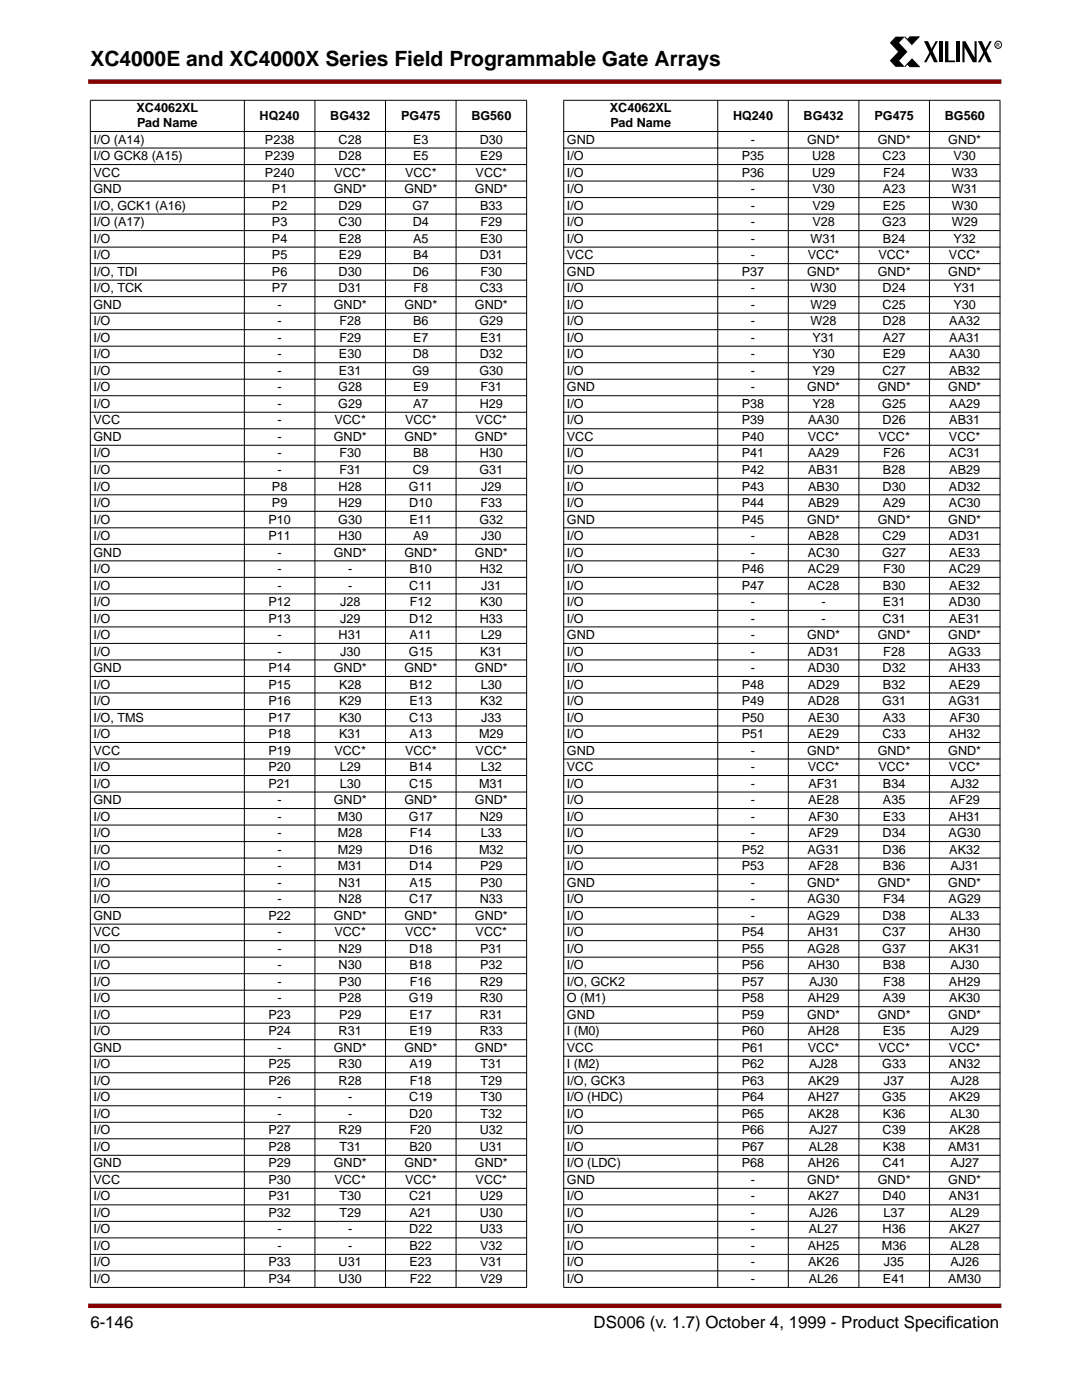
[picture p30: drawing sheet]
<svg xmlns="http://www.w3.org/2000/svg" width="216mm" height="279mm" viewBox="0 0 216 279" stroke-linecap="round" stroke-linejoin="round" font-family="sans-serif">
<defs><g id="words">
<text font-size="4.2" x="18" y="13.1">XC4000E and XC4000X Series Field Programmable Gate Arrays</text>
<g font-size="3.4">
<text x="18" y="265.1">6-146</text>
<text x="118.5" y="265.1">DS006 (v. 1.7) October 4, 1999 - Product Specif</text>
<text x="188.7" y="265.1">ication</text>
</g>
<g font-size="2.5">
<text x="27.2" y="22.4">XC4062XL</text>
<text x="51.8" y="23.9">HQ240</text>
<text x="65.9" y="23.9">BG432</text>
<text x="80" y="23.9">PG475</text>
<text x="94.1" y="23.9">BG560</text>
<text x="121.7" y="22.4">XC4062XL</text>
<text x="146.3" y="23.9">HQ240</text>
<text x="160.3" y="23.9">BG432</text>
<text x="174.5" y="23.9">PG475</text>
<text x="188.5" y="23.9">BG560</text>
<text x="18.7" y="28.7">I/O (A14)</text>
<text x="27.3" y="25.4">Pad Name</text>
<text x="52.9" y="28.7">P238</text>
<text x="67.6" y="28.7">C28</text>
<text x="82.4" y="28.7">E3</text>
<text x="95.7" y="28.7">D30</text>
<text x="113.1" y="28.7">GND</text>
<text x="121.8" y="25.4">Pad Name</text>
<text x="149.8" y="28.7">-</text>
<text x="161.1" y="28.7">GND*</text>
<text x="175.1" y="28.7">GND*</text>
<text x="189.2" y="28.7">GND*</text>
<text x="18.7" y="32">I/O GCK8 (A15)</text>
<text x="18.7" y="35.3">VCC</text>
<text x="52.9" y="32">P239</text>
<text x="52.9" y="35.3">P240</text>
<text x="66.7" y="35.3">VCC*</text>
<text x="67.6" y="32">D28</text>
<text x="80.8" y="35.3">VCC*</text>
<text x="82.4" y="32">E5</text>
<text x="94.9" y="35.3">VCC*</text>
<text x="95.8" y="32">E29</text>
<text x="113.1" y="32">I/O</text>
<text x="113.1" y="35.3">I/O</text>
<text x="148" y="32">P35</text>
<text x="148" y="35.3">P36</text>
<text x="162" y="32">U28</text>
<text x="162" y="35.3">U29</text>
<text x="176.1" y="32">C23</text>
<text x="176.3" y="35.3">F24</text>
<text x="189.9" y="35.3">W33</text>
<text x="190.3" y="32">V30</text>
<text x="18.7" y="38.6">GND</text>
<text x="18.7" y="41.9">I/O, GCK1 (A16)</text>
<text x="54.3" y="38.6">P1</text>
<text x="54.3" y="41.9">P2</text>
<text x="66.6" y="38.6">GND*</text>
<text x="67.6" y="41.9">D29</text>
<text x="80.7" y="38.6">GND*</text>
<text x="82.3" y="41.9">G7</text>
<text x="94.8" y="38.6">GND*</text>
<text x="95.8" y="41.9">B33</text>
<text x="113.1" y="38.6">I/O</text>
<text x="113.1" y="41.9">I/O</text>
<text x="149.8" y="38.6">-</text>
<text x="149.8" y="41.9">-</text>
<text x="162.1" y="38.6">V30</text>
<text x="162.1" y="41.9">V29</text>
<text x="176.2" y="38.6">A23</text>
<text x="176.2" y="41.9">E25</text>
<text x="189.9" y="38.6">W31</text>
<text x="189.9" y="41.9">W30</text>
<text x="18.7" y="45.2">I/O (A17)</text>
<text x="54.3" y="45.2">P3</text>
<text x="67.6" y="45.2">C30</text>
<text x="82.4" y="45.2">D4</text>
<text x="95.9" y="45.2">F29</text>
<text x="113.1" y="45.2">I/O</text>
<text x="149.8" y="45.2">-</text>
<text x="162.1" y="45.2">V28</text>
<text x="176" y="45.2">G23</text>
<text x="189.9" y="45.2">W29</text>
<text x="18.7" y="48.5">I/O</text>
<text x="18.7" y="51.8">I/O</text>
<text x="54.3" y="48.5">P4</text>
<text x="54.3" y="51.8">P5</text>
<text x="67.6" y="48.5">E28</text>
<text x="67.6" y="51.8">E29</text>
<text x="82.4" y="48.5">A5</text>
<text x="82.4" y="51.8">B4</text>
<text x="95.7" y="51.8">D31</text>
<text x="95.8" y="48.5">E30</text>
<text x="113.1" y="48.5">I/O</text>
<text x="113.1" y="51.8">VCC</text>
<text x="149.8" y="48.5">-</text>
<text x="149.8" y="51.8">-</text>
<text x="161.2" y="51.8">VCC*</text>
<text x="161.8" y="48.5">W31</text>
<text x="175.3" y="51.8">VCC*</text>
<text x="176.2" y="48.5">B24</text>
<text x="189.4" y="51.8">VCC*</text>
<text x="190.3" y="48.5">Y32</text>
<text x="18.7" y="55.1">I/O, TDI</text>
<text x="18.7" y="58.4">I/O, TCK</text>
<text x="54.3" y="55.1">P6</text>
<text x="54.3" y="58.4">P7</text>
<text x="67.6" y="55.1">D30</text>
<text x="67.6" y="58.4">D31</text>
<text x="82.4" y="55.1">D6</text>
<text x="82.5" y="58.4">F8</text>
<text x="95.7" y="58.4">C33</text>
<text x="95.9" y="55.1">F30</text>
<text x="113.1" y="55.1">GND</text>
<text x="113.1" y="58.4">I/O</text>
<text x="148" y="55.1">P37</text>
<text x="149.8" y="58.4">-</text>
<text x="161.1" y="55.1">GND*</text>
<text x="161.8" y="58.4">W30</text>
<text x="175.1" y="55.1">GND*</text>
<text x="176.1" y="58.4">D24</text>
<text x="189.2" y="55.1">GND*</text>
<text x="190.3" y="58.4">Y31</text>
<text x="18.7" y="61.7">GND</text>
<text x="18.7" y="64.9">I/O</text>
<text x="55.4" y="61.7">-</text>
<text x="55.4" y="64.9">-</text>
<text x="66.6" y="61.7">GND*</text>
<text x="67.7" y="64.9">F28</text>
<text x="80.7" y="61.7">GND*</text>
<text x="82.4" y="64.9">B6</text>
<text x="94.8" y="61.7">GND*</text>
<text x="95.7" y="64.9">G29</text>
<text x="113.1" y="61.7">I/O</text>
<text x="113.1" y="64.9">I/O</text>
<text x="149.8" y="61.7">-</text>
<text x="149.8" y="64.9">-</text>
<text x="161.8" y="61.7">W29</text>
<text x="161.8" y="64.9">W28</text>
<text x="176.1" y="61.7">C25</text>
<text x="176.1" y="64.9">D28</text>
<text x="189.4" y="64.9">AA32</text>
<text x="190.3" y="61.7">Y30</text>
<text x="18.7" y="68.2">I/O</text>
<text x="18.7" y="71.5">I/O</text>
<text x="55.4" y="68.2">-</text>
<text x="55.4" y="71.5">-</text>
<text x="67.6" y="71.5">E30</text>
<text x="67.7" y="68.2">F29</text>
<text x="82.4" y="71.5">D8</text>
<text x="82.4" y="68.2">E7</text>
<text x="95.7" y="71.5">D32</text>
<text x="95.8" y="68.2">E31</text>
<text x="113.1" y="68.2">I/O</text>
<text x="113.1" y="71.5">I/O</text>
<text x="149.8" y="68.2">-</text>
<text x="149.8" y="71.5">-</text>
<text x="162.1" y="68.2">Y31</text>
<text x="162.1" y="71.5">Y30</text>
<text x="176.2" y="68.2">A27</text>
<text x="176.2" y="71.5">E29</text>
<text x="189.4" y="68.2">AA31</text>
<text x="189.4" y="71.5">AA30</text>
<text x="18.7" y="74.8">I/O</text>
<text x="55.4" y="74.8">-</text>
<text x="67.6" y="74.8">E31</text>
<text x="82.3" y="74.8">G9</text>
<text x="95.7" y="74.8">G30</text>
<text x="113.1" y="74.8">I/O</text>
<text x="149.8" y="74.8">-</text>
<text x="162.1" y="74.8">Y29</text>
<text x="176.1" y="74.8">C27</text>
<text x="189.4" y="74.8">AB32</text>
<text x="18.7" y="78.1">I/O</text>
<text x="18.7" y="81.4">I/O</text>
<text x="55.4" y="78.1">-</text>
<text x="55.4" y="81.4">-</text>
<text x="67.5" y="78.1">G28</text>
<text x="67.5" y="81.4">G29</text>
<text x="82.4" y="78.1">E9</text>
<text x="82.4" y="81.4">A7</text>
<text x="95.7" y="81.4">H29</text>
<text x="95.9" y="78.1">F31</text>
<text x="113.1" y="78.1">GND</text>
<text x="113.1" y="81.4">I/O</text>
<text x="148" y="81.4">P38</text>
<text x="149.8" y="78.1">-</text>
<text x="161.1" y="78.1">GND*</text>
<text x="162.1" y="81.4">Y28</text>
<text x="175.1" y="78.1">GND*</text>
<text x="176" y="81.4">G25</text>
<text x="189.2" y="78.1">GND*</text>
<text x="189.4" y="81.4">AA29</text>
<text x="18.7" y="84.7">VCC</text>
<text x="18.7" y="88">GND</text>
<text x="55.4" y="84.7">-</text>
<text x="55.4" y="88">-</text>
<text x="66.6" y="88">GND*</text>
<text x="66.7" y="84.7">VCC*</text>
<text x="80.7" y="88">GND*</text>
<text x="80.8" y="84.7">VCC*</text>
<text x="94.8" y="88">GND*</text>
<text x="94.9" y="84.7">VCC*</text>
<text x="113.1" y="84.7">I/O</text>
<text x="113.1" y="88">VCC</text>
<text x="148" y="84.7">P39</text>
<text x="148" y="88">P40</text>
<text x="161.2" y="88">VCC*</text>
<text x="161.3" y="84.7">AA30</text>
<text x="175.3" y="88">VCC*</text>
<text x="176.1" y="84.7">D26</text>
<text x="189.4" y="88">VCC*</text>
<text x="189.4" y="84.7">AB31</text>
<text x="18.7" y="91.3">I/O</text>
<text x="18.7" y="94.6">I/O</text>
<text x="55.4" y="91.3">-</text>
<text x="55.4" y="94.6">-</text>
<text x="67.7" y="91.3">F30</text>
<text x="67.7" y="94.6">F31</text>
<text x="82.4" y="94.6">C9</text>
<text x="82.4" y="91.3">B8</text>
<text x="95.7" y="94.6">G31</text>
<text x="95.7" y="91.3">H30</text>
<text x="113.1" y="91.3">I/O</text>
<text x="113.1" y="94.6">I/O</text>
<text x="148" y="91.3">P41</text>
<text x="148" y="94.6">P42</text>
<text x="161.3" y="91.3">AA29</text>
<text x="161.3" y="94.6">AB31</text>
<text x="176.2" y="94.6">B28</text>
<text x="176.3" y="91.3">F26</text>
<text x="189.4" y="91.3">AC31</text>
<text x="189.4" y="94.6">AB29</text>
<text x="18.7" y="97.9">I/O</text>
<text x="18.7" y="101.2">I/O</text>
<text x="54.3" y="97.9">P8</text>
<text x="54.3" y="101.2">P9</text>
<text x="67.6" y="97.9">H28</text>
<text x="67.6" y="101.2">H29</text>
<text x="81.6" y="97.9">G11</text>
<text x="81.7" y="101.2">D10</text>
<text x="95.9" y="101.2">F33</text>
<text x="96" y="97.9">J29</text>
<text x="113.1" y="97.9">I/O</text>
<text x="113.1" y="101.2">I/O</text>
<text x="148" y="97.9">P43</text>
<text x="148" y="101.2">P44</text>
<text x="161.3" y="97.9">AB30</text>
<text x="161.3" y="101.2">AB29</text>
<text x="176.1" y="97.9">D30</text>
<text x="176.2" y="101.2">A29</text>
<text x="189.4" y="101.2">AC30</text>
<text x="189.4" y="97.9">AD32</text>
<text x="18.7" y="104.5">I/O</text>
<text x="18.7" y="107.8">I/O</text>
<text x="53.6" y="104.5">P10</text>
<text x="53.6" y="107.8">P11</text>
<text x="67.5" y="104.5">G30</text>
<text x="67.6" y="107.8">H30</text>
<text x="81.7" y="104.5">E11</text>
<text x="82.4" y="107.8">A9</text>
<text x="95.7" y="104.5">G32</text>
<text x="96" y="107.8">J30</text>
<text x="113.1" y="104.5">GND</text>
<text x="113.1" y="107.8">I/O</text>
<text x="148" y="104.5">P45</text>
<text x="149.8" y="107.8">-</text>
<text x="161.1" y="104.5">GND*</text>
<text x="161.3" y="107.8">AB28</text>
<text x="175.1" y="104.5">GND*</text>
<text x="176.1" y="107.8">C29</text>
<text x="189.2" y="104.5">GND*</text>
<text x="189.4" y="107.8">AD31</text>
<text x="18.7" y="111.1">GND</text>
<text x="55.4" y="111.1">-</text>
<text x="66.6" y="111.1">GND*</text>
<text x="80.7" y="111.1">GND*</text>
<text x="94.8" y="111.1">GND*</text>
<text x="113.1" y="111.1">I/O</text>
<text x="149.8" y="111.1">-</text>
<text x="161.2" y="111.1">AC30</text>
<text x="176" y="111.1">G27</text>
<text x="189.4" y="111.1">AE33</text>
<text x="18.7" y="114.4">I/O</text>
<text x="18.7" y="117.7">I/O</text>
<text x="55.4" y="114.4">-</text>
<text x="55.4" y="117.7">-</text>
<text x="69.5" y="114.4">-</text>
<text x="69.5" y="117.7">-</text>
<text x="81.7" y="117.7">C11</text>
<text x="81.7" y="114.4">B10</text>
<text x="95.7" y="114.4">H32</text>
<text x="96" y="117.7">J31</text>
<text x="113.1" y="114.4">I/O</text>
<text x="113.1" y="117.7">I/O</text>
<text x="148" y="114.4">P46</text>
<text x="148" y="117.7">P47</text>
<text x="161.2" y="114.4">AC29</text>
<text x="161.2" y="117.7">AC28</text>
<text x="176.2" y="117.7">B30</text>
<text x="176.3" y="114.4">F30</text>
<text x="189.4" y="114.4">AC29</text>
<text x="189.4" y="117.7">AE32</text>
<text x="18.7" y="121">I/O</text>
<text x="18.7" y="124.2">I/O</text>
<text x="53.6" y="121">P12</text>
<text x="53.6" y="124.2">P13</text>
<text x="67.9" y="121">J28</text>
<text x="67.9" y="124.2">J29</text>
<text x="81.7" y="124.2">D12</text>
<text x="81.8" y="121">F12</text>
<text x="95.7" y="124.2">H33</text>
<text x="95.8" y="121">K30</text>
<text x="113.1" y="121">I/O</text>
<text x="113.1" y="124.2">I/O</text>
<text x="149.8" y="121">-</text>
<text x="149.8" y="124.2">-</text>
<text x="163.9" y="121">-</text>
<text x="163.9" y="124.2">-</text>
<text x="176.1" y="124.2">C31</text>
<text x="176.2" y="121">E31</text>
<text x="189.4" y="121">AD30</text>
<text x="189.4" y="124.2">AE31</text>
<text x="18.7" y="127.5">I/O</text>
<text x="18.7" y="130.8">I/O</text>
<text x="55.4" y="127.5">-</text>
<text x="55.4" y="130.8">-</text>
<text x="67.6" y="127.5">H31</text>
<text x="67.9" y="130.8">J30</text>
<text x="81.6" y="130.8">G15</text>
<text x="81.7" y="127.5">A11</text>
<text x="95.8" y="130.8">K31</text>
<text x="95.9" y="127.5">L29</text>
<text x="113.1" y="127.5">GND</text>
<text x="113.1" y="130.8">I/O</text>
<text x="149.8" y="127.5">-</text>
<text x="149.8" y="130.8">-</text>
<text x="161.1" y="127.5">GND*</text>
<text x="161.2" y="130.8">AD31</text>
<text x="175.1" y="127.5">GND*</text>
<text x="176.3" y="130.8">F28</text>
<text x="189.2" y="127.5">GND*</text>
<text x="189.3" y="130.8">AG33</text>
<text x="18.7" y="134.1">GND</text>
<text x="18.7" y="137.4">I/O</text>
<text x="53.6" y="137.4">P15</text>
<text x="53.6" y="134.1">P14</text>
<text x="66.6" y="134.1">GND*</text>
<text x="67.6" y="137.4">K28</text>
<text x="80.7" y="134.1">GND*</text>
<text x="81.7" y="137.4">B12</text>
<text x="94.8" y="134.1">GND*</text>
<text x="95.9" y="137.4">L30</text>
<text x="113.1" y="134.1">I/O</text>
<text x="113.1" y="137.4">I/O</text>
<text x="148" y="137.4">P48</text>
<text x="149.8" y="134.1">-</text>
<text x="161.2" y="134.1">AD30</text>
<text x="161.2" y="137.4">AD29</text>
<text x="176.1" y="134.1">D32</text>
<text x="176.2" y="137.4">B32</text>
<text x="189.4" y="134.1">AH33</text>
<text x="189.4" y="137.4">AE29</text>
<text x="18.7" y="140.7">I/O</text>
<text x="53.6" y="140.7">P16</text>
<text x="67.6" y="140.7">K29</text>
<text x="81.7" y="140.7">E13</text>
<text x="95.8" y="140.7">K32</text>
<text x="113.1" y="140.7">I/O</text>
<text x="148" y="140.7">P49</text>
<text x="161.2" y="140.7">AD28</text>
<text x="176" y="140.7">G31</text>
<text x="189.3" y="140.7">AG31</text>
<text x="18.7" y="144">I/O, TMS</text>
<text x="18.7" y="147.3">I/O</text>
<text x="53.6" y="147.3">P18</text>
<text x="53.6" y="144">P17</text>
<text x="67.6" y="144">K30</text>
<text x="67.6" y="147.3">K31</text>
<text x="81.7" y="144">C13</text>
<text x="81.7" y="147.3">A13</text>
<text x="95.6" y="147.3">M29</text>
<text x="96" y="144">J33</text>
<text x="113.1" y="144">I/O</text>
<text x="113.1" y="147.3">I/O</text>
<text x="148" y="144">P50</text>
<text x="148" y="147.3">P51</text>
<text x="161.3" y="144">AE30</text>
<text x="161.3" y="147.3">AE29</text>
<text x="176.1" y="147.3">C33</text>
<text x="176.2" y="144">A33</text>
<text x="189.4" y="147.3">AH32</text>
<text x="189.5" y="144">AF30</text>
<text x="18.7" y="150.6">VCC</text>
<text x="18.7" y="153.9">I/O</text>
<text x="53.6" y="153.9">P20</text>
<text x="53.6" y="150.6">P19</text>
<text x="66.7" y="150.6">VCC*</text>
<text x="67.8" y="153.9">L29</text>
<text x="80.8" y="150.6">VCC*</text>
<text x="81.7" y="153.9">B14</text>
<text x="94.9" y="150.6">VCC*</text>
<text x="95.9" y="153.9">L32</text>
<text x="113.1" y="150.6">GND</text>
<text x="113.1" y="153.9">VCC</text>
<text x="149.8" y="150.6">-</text>
<text x="149.8" y="153.9">-</text>
<text x="161.1" y="150.6">GND*</text>
<text x="161.2" y="153.9">VCC*</text>
<text x="175.1" y="150.6">GND*</text>
<text x="175.3" y="153.9">VCC*</text>
<text x="189.2" y="150.6">GND*</text>
<text x="189.4" y="153.9">VCC*</text>
<text x="18.7" y="157.2">I/O</text>
<text x="18.7" y="160.5">GND</text>
<text x="53.6" y="157.2">P21</text>
<text x="55.4" y="160.5">-</text>
<text x="66.6" y="160.5">GND*</text>
<text x="67.8" y="157.2">L30</text>
<text x="80.7" y="160.5">GND*</text>
<text x="81.7" y="157.2">C15</text>
<text x="94.8" y="160.5">GND*</text>
<text x="95.6" y="157.2">M31</text>
<text x="113.1" y="157.2">I/O</text>
<text x="113.1" y="160.5">I/O</text>
<text x="149.8" y="157.2">-</text>
<text x="149.8" y="160.5">-</text>
<text x="161.3" y="160.5">AE28</text>
<text x="161.3" y="157.2">AF31</text>
<text x="176.2" y="160.5">A35</text>
<text x="176.2" y="157.2">B34</text>
<text x="189.5" y="160.5">AF29</text>
<text x="189.6" y="157.2">AJ32</text>
<text x="18.7" y="163.8">I/O</text>
<text x="18.7" y="167.1">I/O</text>
<text x="55.4" y="163.8">-</text>
<text x="55.4" y="167.1">-</text>
<text x="67.4" y="163.8">M30</text>
<text x="67.4" y="167.1">M28</text>
<text x="81.6" y="163.8">G17</text>
<text x="81.8" y="167.1">F14</text>
<text x="95.7" y="163.8">N29</text>
<text x="95.9" y="167.1">L33</text>
<text x="113.1" y="163.8">I/O</text>
<text x="113.1" y="167.1">I/O</text>
<text x="149.8" y="163.8">-</text>
<text x="149.8" y="167.1">-</text>
<text x="161.3" y="163.8">AF30</text>
<text x="161.3" y="167.1">AF29</text>
<text x="176.1" y="167.1">D34</text>
<text x="176.2" y="163.8">E33</text>
<text x="189.3" y="167.1">AG30</text>
<text x="189.4" y="163.8">AH31</text>
<text x="18.7" y="170.4">I/O</text>
<text x="18.7" y="173.7">I/O</text>
<text x="55.4" y="170.4">-</text>
<text x="55.4" y="173.7">-</text>
<text x="67.4" y="170.4">M29</text>
<text x="67.4" y="173.7">M31</text>
<text x="81.7" y="170.4">D16</text>
<text x="81.7" y="173.7">D14</text>
<text x="95.6" y="170.4">M32</text>
<text x="95.8" y="173.7">P29</text>
<text x="113.1" y="170.4">I/O</text>
<text x="113.1" y="173.7">I/O</text>
<text x="148" y="170.4">P52</text>
<text x="148" y="173.7">P53</text>
<text x="161.1" y="170.4">AG31</text>
<text x="161.3" y="173.7">AF28</text>
<text x="176.1" y="170.4">D36</text>
<text x="176.2" y="173.7">B36</text>
<text x="189.4" y="170.4">AK32</text>
<text x="189.6" y="173.7">AJ31</text>
<text x="18.7" y="177">I/O</text>
<text x="55.4" y="177">-</text>
<text x="67.6" y="177">N31</text>
<text x="81.7" y="177">A15</text>
<text x="95.8" y="177">P30</text>
<text x="113.1" y="177">GND</text>
<text x="149.8" y="177">-</text>
<text x="161.1" y="177">GND*</text>
<text x="175.1" y="177">GND*</text>
<text x="189.2" y="177">GND*</text>
<text x="18.7" y="180.3">I/O</text>
<text x="18.7" y="183.6">GND</text>
<text x="53.6" y="183.6">P22</text>
<text x="55.4" y="180.3">-</text>
<text x="66.6" y="183.6">GND*</text>
<text x="67.6" y="180.3">N28</text>
<text x="80.7" y="183.6">GND*</text>
<text x="81.7" y="180.3">C17</text>
<text x="94.8" y="183.6">GND*</text>
<text x="95.7" y="180.3">N33</text>
<text x="113.1" y="180.3">I/O</text>
<text x="113.1" y="183.6">I/O</text>
<text x="149.8" y="180.3">-</text>
<text x="149.8" y="183.6">-</text>
<text x="161.1" y="180.3">AG30</text>
<text x="161.1" y="183.6">AG29</text>
<text x="176.1" y="183.6">D38</text>
<text x="176.2" y="180.3">F34</text>
<text x="189.3" y="180.3">AG29</text>
<text x="189.6" y="183.6">AL33</text>
<text x="18.7" y="186.8">VCC</text>
<text x="18.7" y="190.1">I/O</text>
<text x="55.4" y="186.8">-</text>
<text x="55.4" y="190.1">-</text>
<text x="66.7" y="186.8">VCC*</text>
<text x="67.6" y="190.1">N29</text>
<text x="80.8" y="186.8">VCC*</text>
<text x="81.7" y="190.1">D18</text>
<text x="94.9" y="186.8">VCC*</text>
<text x="95.8" y="190.1">P31</text>
<text x="113.1" y="186.8">I/O</text>
<text x="113.1" y="190.1">I/O</text>
<text x="148" y="186.8">P54</text>
<text x="148" y="190.1">P55</text>
<text x="161.1" y="190.1">AG28</text>
<text x="161.2" y="186.8">AH31</text>
<text x="176" y="190.1">G37</text>
<text x="176.1" y="186.8">C37</text>
<text x="189.4" y="186.8">AH30</text>
<text x="189.4" y="190.1">AK31</text>
<text x="18.7" y="193.4">I/O</text>
<text x="18.7" y="196.7">I/O</text>
<text x="55.4" y="193.4">-</text>
<text x="55.4" y="196.7">-</text>
<text x="67.6" y="193.4">N30</text>
<text x="67.6" y="196.7">P30</text>
<text x="81.7" y="193.4">B18</text>
<text x="81.8" y="196.7">F16</text>
<text x="95.7" y="196.7">R29</text>
<text x="95.8" y="193.4">P32</text>
<text x="113.1" y="193.4">I/O</text>
<text x="113.1" y="196.7">I/O, GCK2</text>
<text x="148" y="193.4">P56</text>
<text x="148" y="196.7">P57</text>
<text x="161.2" y="193.4">AH30</text>
<text x="161.5" y="196.7">AJ30</text>
<text x="176.2" y="193.4">B38</text>
<text x="176.3" y="196.7">F38</text>
<text x="189.4" y="196.7">AH29</text>
<text x="189.6" y="193.4">AJ30</text>
<text x="18.7" y="200">I/O</text>
<text x="18.7" y="203.3">I/O</text>
<text x="53.6" y="203.3">P23</text>
<text x="55.4" y="200">-</text>
<text x="67.6" y="200">P28</text>
<text x="67.6" y="203.3">P29</text>
<text x="81.6" y="200">G19</text>
<text x="81.7" y="203.3">E17</text>
<text x="95.7" y="200">R30</text>
<text x="95.7" y="203.3">R31</text>
<text x="113.1" y="200">O (M1)</text>
<text x="113.1" y="203.3">GND</text>
<text x="148" y="200">P58</text>
<text x="148" y="203.3">P59</text>
<text x="161.1" y="203.3">GND*</text>
<text x="161.2" y="200">AH29</text>
<text x="175.1" y="203.3">GND*</text>
<text x="176.2" y="200">A39</text>
<text x="189.2" y="203.3">GND*</text>
<text x="189.4" y="200">AK30</text>
<text x="18.7" y="206.6">I/O</text>
<text x="18.7" y="209.9">GND</text>
<text x="53.6" y="206.6">P24</text>
<text x="55.4" y="209.9">-</text>
<text x="66.6" y="209.9">GND*</text>
<text x="67.6" y="206.6">R31</text>
<text x="80.7" y="209.9">GND*</text>
<text x="81.7" y="206.6">E19</text>
<text x="94.8" y="209.9">GND*</text>
<text x="95.7" y="206.6">R33</text>
<text x="113.1" y="206.6">I (M0)</text>
<text x="113.1" y="209.9">VCC</text>
<text x="148" y="206.6">P60</text>
<text x="148" y="209.9">P61</text>
<text x="161.2" y="206.6">AH28</text>
<text x="161.2" y="209.9">VCC*</text>
<text x="175.3" y="209.9">VCC*</text>
<text x="176.2" y="206.6">E35</text>
<text x="189.4" y="209.9">VCC*</text>
<text x="189.6" y="206.6">AJ29</text>
<text x="18.7" y="213.2">I/O</text>
<text x="53.6" y="213.2">P25</text>
<text x="67.6" y="213.2">R30</text>
<text x="81.7" y="213.2">A19</text>
<text x="95.9" y="213.2">T31</text>
<text x="113.1" y="213.2">I (M2)</text>
<text x="148" y="213.2">P62</text>
<text x="161.5" y="213.2">AJ28</text>
<text x="176" y="213.2">G33</text>
<text x="189.4" y="213.2">AN32</text>
<text x="18.7" y="216.5">I/O</text>
<text x="18.7" y="219.8">I/O</text>
<text x="53.6" y="216.5">P26</text>
<text x="55.4" y="219.8">-</text>
<text x="67.6" y="216.5">R28</text>
<text x="69.5" y="219.8">-</text>
<text x="81.7" y="219.8">C19</text>
<text x="81.8" y="216.5">F18</text>
<text x="95.9" y="216.5">T29</text>
<text x="95.9" y="219.8">T30</text>
<text x="113.1" y="216.5">I/O, GCK3</text>
<text x="113.1" y="219.8">I/O (HDC)</text>
<text x="148" y="216.5">P63</text>
<text x="148" y="219.8">P64</text>
<text x="161.2" y="219.8">AH27</text>
<text x="161.3" y="216.5">AK29</text>
<text x="176" y="219.8">G35</text>
<text x="176.4" y="216.5">J37</text>
<text x="189.4" y="219.8">AK29</text>
<text x="189.6" y="216.5">AJ28</text>
<text x="18.7" y="223.1">I/O</text>
<text x="18.7" y="226.4">I/O</text>
<text x="53.6" y="226.4">P27</text>
<text x="55.4" y="223.1">-</text>
<text x="67.6" y="226.4">R29</text>
<text x="69.5" y="223.1">-</text>
<text x="81.7" y="223.1">D20</text>
<text x="81.8" y="226.4">F20</text>
<text x="95.7" y="226.4">U32</text>
<text x="95.9" y="223.1">T32</text>
<text x="113.1" y="223.1">I/O</text>
<text x="113.1" y="226.4">I/O</text>
<text x="148" y="223.1">P65</text>
<text x="148" y="226.4">P66</text>
<text x="161.3" y="223.1">AK28</text>
<text x="161.5" y="226.4">AJ27</text>
<text x="176.1" y="226.4">C39</text>
<text x="176.2" y="223.1">K36</text>
<text x="189.4" y="226.4">AK28</text>
<text x="189.6" y="223.1">AL30</text>
<text x="18.7" y="229.7">I/O</text>
<text x="18.7" y="233">GND</text>
<text x="53.6" y="229.7">P28</text>
<text x="53.6" y="233">P29</text>
<text x="66.6" y="233">GND*</text>
<text x="67.7" y="229.7">T31</text>
<text x="80.7" y="233">GND*</text>
<text x="81.7" y="229.7">B20</text>
<text x="94.8" y="233">GND*</text>
<text x="95.7" y="229.7">U31</text>
<text x="113.1" y="229.7">I/O</text>
<text x="113.1" y="233">I/O (LDC)</text>
<text x="148" y="229.7">P67</text>
<text x="148" y="233">P68</text>
<text x="161.2" y="233">AH26</text>
<text x="161.4" y="229.7">AL28</text>
<text x="176.1" y="233">C41</text>
<text x="176.2" y="229.7">K38</text>
<text x="189.2" y="229.7">AM31</text>
<text x="189.6" y="233">AJ27</text>
<text x="18.7" y="236.3">VCC</text>
<text x="18.7" y="239.6">I/O</text>
<text x="53.6" y="239.6">P31</text>
<text x="53.6" y="236.3">P30</text>
<text x="66.7" y="236.3">VCC*</text>
<text x="67.7" y="239.6">T30</text>
<text x="80.8" y="236.3">VCC*</text>
<text x="81.7" y="239.6">C21</text>
<text x="94.9" y="236.3">VCC*</text>
<text x="95.7" y="239.6">U29</text>
<text x="113.1" y="236.3">GND</text>
<text x="113.1" y="239.6">I/O</text>
<text x="149.8" y="236.3">-</text>
<text x="149.8" y="239.6">-</text>
<text x="161.1" y="236.3">GND*</text>
<text x="161.3" y="239.6">AK27</text>
<text x="175.1" y="236.3">GND*</text>
<text x="176.1" y="239.6">D40</text>
<text x="189.2" y="236.3">GND*</text>
<text x="189.4" y="239.6">AN31</text>
<text x="18.7" y="242.9">I/O</text>
<text x="53.6" y="242.9">P32</text>
<text x="67.7" y="242.9">T29</text>
<text x="81.7" y="242.9">A21</text>
<text x="95.7" y="242.9">U30</text>
<text x="113.1" y="242.9">I/O</text>
<text x="149.8" y="242.9">-</text>
<text x="161.5" y="242.9">AJ26</text>
<text x="176.3" y="242.9">L37</text>
<text x="189.6" y="242.9">AL29</text>
<text x="18.7" y="246.2">I/O</text>
<text x="18.7" y="249.4">I/O</text>
<text x="55.4" y="246.2">-</text>
<text x="55.4" y="249.4">-</text>
<text x="69.5" y="246.2">-</text>
<text x="69.5" y="249.4">-</text>
<text x="81.7" y="246.2">D22</text>
<text x="81.7" y="249.4">B22</text>
<text x="95.7" y="246.2">U33</text>
<text x="95.8" y="249.4">V32</text>
<text x="113.1" y="246.2">I/O</text>
<text x="113.1" y="249.4">I/O</text>
<text x="149.8" y="246.2">-</text>
<text x="149.8" y="249.4">-</text>
<text x="161.2" y="249.4">AH25</text>
<text x="161.4" y="246.2">AL27</text>
<text x="176" y="249.4">M36</text>
<text x="176.1" y="246.2">H36</text>
<text x="189.4" y="246.2">AK27</text>
<text x="189.6" y="249.4">AL28</text>
<text x="18.7" y="252.7">I/O</text>
<text x="18.7" y="256">I/O</text>
<text x="53.6" y="252.7">P33</text>
<text x="53.6" y="256">P34</text>
<text x="67.6" y="252.7">U31</text>
<text x="67.6" y="256">U30</text>
<text x="81.7" y="252.7">E23</text>
<text x="81.8" y="256">F22</text>
<text x="95.8" y="252.7">V31</text>
<text x="95.8" y="256">V29</text>
<text x="113.1" y="252.7">I/O</text>
<text x="113.1" y="256">I/O</text>
<text x="149.8" y="252.7">-</text>
<text x="149.8" y="256">-</text>
<text x="161.3" y="252.7">AK26</text>
<text x="161.4" y="256">AL26</text>
<text x="176.2" y="256">E41</text>
<text x="176.4" y="252.7">J35</text>
<text x="189.2" y="256">AM30</text>
<text x="189.6" y="252.7">AJ26</text>
</g>
<text font-size="1.1" x="198.8" y="9.3">R</text>
</g></defs>
<path d="M178.7 7.3h1.8l-1.1 1.2 1.7 1.8-1.7 1.8 1.1 1.2h-1.8l-1.2-1.2 1.7-1.8-1.6-1.8zM184.4 8.2h.8l1.9 4.2h-.7zM186.7 8.2h.4l-2.3 4.2h-.4zM187.3 8.2h.7v4.2h-.7zM188.6 8.2h.6v3.9h1.4v.3h-2zM190.9 8.2h.7v4.2h-.7zM192 8.2h.7l1.8 3.3v-3.3h.4v4.2h-.8l-1.6-3v3h-.5zM195.1 8.2h.8l2 4.2h-.8zM197.5 8.2h.4l-2.3 4.2h-.5z" fill="#000"/>
<path d="M180.5 7.3l.6 .6 .5-.5h1.8l-1.4 1.5zM182 11.8l1.4 1.5h-1.8l-.5-.5-.6 .5z" fill="#000" stroke="#000" stroke-width=".2"/>
<circle cx="199.2" cy="9" r=".7" fill="none" stroke="#000" stroke-width=".2"/>
<path d="M18 16.3h181.4M18 260.6h181.4" fill="none" stroke="#850000" stroke-width=".88"/>
<path d="M18 262.9h181.4v4.3h-181.4z" fill-rule="evenodd" fill="#fff"/>
<g fill="#000" stroke="#000" stroke-width=".2">
<path d="M18 20h87.1zM18 26.2h87.1zM18 29.5h87.1zM18 32.8h87.1zM18 36.1h87.1zM18 39.4h87.1zM112.4 20h87.2zM112.4 26.2h87.2zM112.4 29.5h87.2zM112.4 32.8h87.2zM112.4 36.1h87.2zM112.4 39.4h87.2z"/>
<path d="M18 42.7h87.1zM18 46h87.1zM18 49.3h87.1zM18 52.6h87.1zM18 55.9h87.1zM18 59.2h87.1zM112.4 42.7h87.2zM112.4 46h87.2zM112.4 49.3h87.2zM112.4 52.6h87.2zM112.4 55.9h87.2zM112.4 59.2h87.2z"/>
<path d="M18 62.5h87.1zM18 65.8h87.1zM18 69.1h87.1zM18 72.4h87.1zM18 75.7h87.1zM18 79h87.1zM112.4 62.5h87.2zM112.4 65.8h87.2zM112.4 69.1h87.2zM112.4 72.4h87.2zM112.4 75.7h87.2zM112.4 79h87.2z"/>
<path d="M18 82.3h87.1zM18 85.6h87.1zM18 88.9h87.1zM18 92.2h87.1zM18 95.5h87.1zM18 98.7h87.1zM112.4 82.3h87.2zM112.4 85.6h87.2zM112.4 88.9h87.2zM112.4 92.2h87.2zM112.4 95.5h87.2zM112.4 98.7h87.2z"/>
<path d="M18 102h87.1zM18 105.3h87.1zM18 108.6h87.1zM18 111.9h87.1zM18 115.2h87.1zM18 118.5h87.1zM112.4 102h87.2zM112.4 105.3h87.2zM112.4 108.6h87.2zM112.4 111.9h87.2zM112.4 115.2h87.2zM112.4 118.5h87.2z"/>
<path d="M18 121.8h87.1zM18 125.1h87.1zM18 128.4h87.1zM18 131.7h87.1zM18 135h87.1zM18 138.3h87.1zM112.4 121.8h87.2zM112.4 125.1h87.2zM112.4 128.4h87.2zM112.4 131.7h87.2zM112.4 135h87.2zM112.4 138.3h87.2z"/>
<path d="M18 141.6h87.1zM18 144.9h87.1zM18 148.2h87.1zM18 151.5h87.1zM18 154.8h87.1zM18 158.1h87.1zM112.4 141.6h87.2zM112.4 144.9h87.2zM112.4 148.2h87.2zM112.4 151.5h87.2zM112.4 154.8h87.2zM112.4 158.1h87.2z"/>
<path d="M18 161.4h87.1zM18 164.7h87.1zM18 168h87.1zM18 171.2h87.1zM18 174.5h87.1zM18 177.8h87.1zM112.4 161.4h87.2zM112.4 164.7h87.2zM112.4 168h87.2zM112.4 171.2h87.2zM112.4 174.5h87.2zM112.4 177.8h87.2z"/>
<path d="M18 181.1h87.1zM18 184.4h87.1zM18 187.7h87.1zM18 191h87.1zM18 194.3h87.1zM18 197.6h87.1zM112.4 181.1h87.2zM112.4 184.4h87.2zM112.4 187.7h87.2zM112.4 191h87.2zM112.4 194.3h87.2zM112.4 197.6h87.2z"/>
<path d="M18 200.9h87.1zM18 204.2h87.1zM18 207.5h87.1zM18 210.8h87.1zM18 214.1h87.1zM18 217.4h87.1zM112.4 200.9h87.2zM112.4 204.2h87.2zM112.4 207.5h87.2zM112.4 210.8h87.2zM112.4 214.1h87.2zM112.4 217.4h87.2z"/>
<path d="M18 220.7h87.1zM18 224h87.1zM18 227.3h87.1zM18 230.6h87.1zM18 233.9h87.1zM18 237.2h87.1zM112.4 220.7h87.2zM112.4 224h87.2zM112.4 227.3h87.2zM112.4 230.6h87.2zM112.4 233.9h87.2zM112.4 237.2h87.2z"/>
<path d="M18 20.1v236.8zM48.8 20v237zM62.8 20v237zM76.9 20v237zM91 20v237zM105.1 20.1v236.8zM18 240.5h87.1zM18 243.8h87.1zM18 247h87.1zM18 250.3h87.1zM18 253.6h87.1zM18 256.9h87.1z"/>
<path d="M112.5 20.1v236.8zM143.2 20v237zM157.3 20v237zM171.4 20v237zM185.5 20v237zM199.5 20.1v236.8zM112.4 240.5h87.2zM112.4 243.8h87.2zM112.4 247h87.2zM112.4 250.3h87.2zM112.4 253.6h87.2zM112.4 256.9h87.2z"/>
</g>
<use href="#words"/>
</svg>
